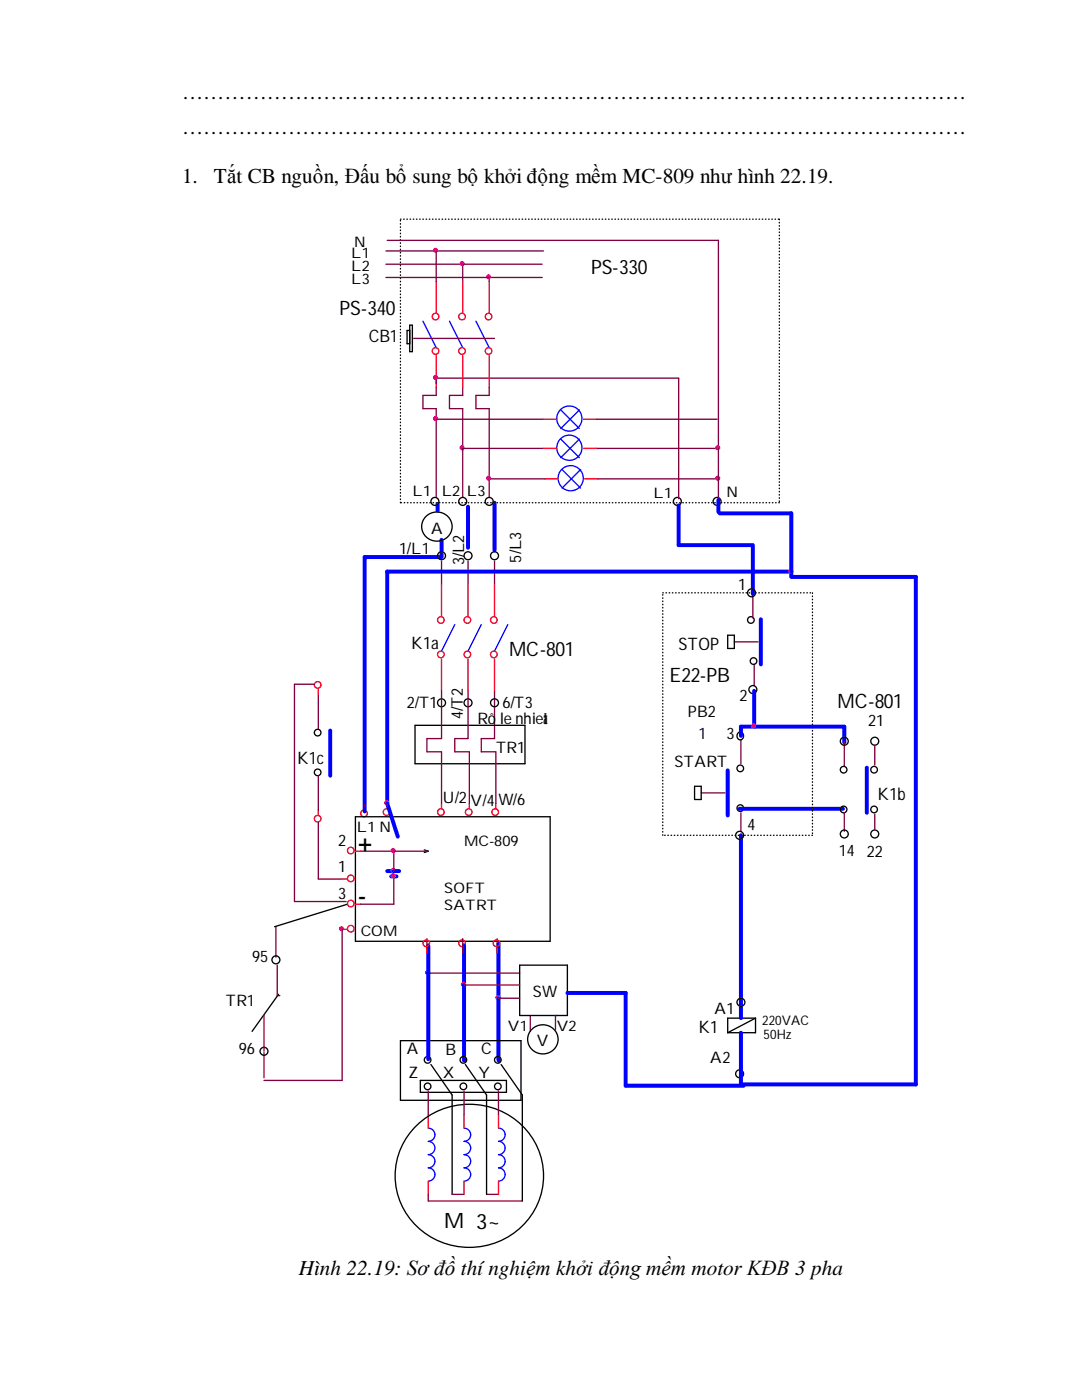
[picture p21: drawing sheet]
<svg xmlns="http://www.w3.org/2000/svg" width="216mm" height="279mm" viewBox="0 0 216 279" stroke-linecap="round" stroke-linejoin="round" font-family="sans-serif">
<defs><g id="words">
<g font-size="5">
<text x="71.5" y="170.1">+</text>
<text x="71.5" y="180.7">-</text>
</g>
<g font-size="4.2">
<text x="36.3" y="19.8">…………………………………………………………………………………………………</text>
<text x="36.3" y="26.8">…………………………………………………………………………………………………</text>
<text x="36.3" y="36.5">1.</text>
<text x="42.7" y="36.5">Tắt CB nguồn, Đấu bổ sung bộ khởi động mềm MC-809 như hình 22.19.</text>
<text x="88.6" y="245">M 3~</text>
<text x="59.6" y="254.5">Hình 22.19: Sơ đồ thínghiệm khởi động mềm motor KĐB 3 pha</text>
</g>
<g font-size="4">
<text x="117.9" y="54.6">PS-330</text>
<text x="67.7" y="62.8">PS-340</text>
<text x="101.6" y="131">MC-801</text>
<text x="133.6" y="136.1">E22-PB</text>
<text x="167.1" y="141.3">MC-801</text>
</g>
<g font-size="3.4">
<text x="73.6" y="68.3">CB1</text>
<text x="82" y="129.5">K1a</text>
<text x="135.4" y="129.7">STOP</text>
<text x="59.3" y="152.5">K1c</text>
<text x="175.1" y="159.6">K1b</text>
<text x="139.4" y="206.2">K1</text>
</g>
<g font-size="3.2">
<text x="86" y="106.6">A</text>
<text x="79.7" y="110.6">1/L1</text>
<text x="92.6" y="112.8" transform="rotate(-90 92.6 112.8)">3/L2</text>
<text x="104" y="112.3" transform="rotate(-90 104 112.3)">5/L3</text>
<text x="147.3" y="117.8">1</text>
<text x="81.2" y="141.3">2/T1</text>
<text x="92.4" y="143.4" transform="rotate(-90 92.4 143.4)">4/T2</text>
<text x="100.2" y="141.3">6/T3</text>
<text x="137.2" y="143.1">PB2</text>
<text x="147.6" y="140">2</text>
<text x="95.2" y="144.4">Rô le nhieä</text>
<text x="108.5" y="144.4">t</text>
<text x="144.9" y="147.6">3</text>
<text x="173.2" y="144.9">21</text>
<text x="99" y="150.3">TR1</text>
<text x="134.6" y="153.2">START</text>
<text x="88.4" y="160.3">U/2 V/4 W/6</text>
<text x="149.2" y="165.6">4</text>
<text x="67.5" y="168.7">2</text>
<text x="167.4" y="170.9">14</text>
<text x="173" y="171.1">22</text>
<text x="67.5" y="179.3">3</text>
<text x="67.5" y="174.1">1</text>
<text x="50.3" y="192">95</text>
<text x="45" y="200.7">TR1</text>
<text x="106.3" y="198.9">SW</text>
<text x="142.6" y="202.4">A1</text>
<text x="107.1" y="208.7">V</text>
<text x="47.7" y="210.3">96</text>
<text x="81.2" y="210.3">A</text>
<text x="81.5" y="215.1">Z</text>
<text x="88.4" y="215.1">X</text>
<text x="88.9" y="210.6">B</text>
<text x="95.5" y="215.1">Y</text>
<text x="96" y="210.3">C</text>
<text x="141.7" y="212.2">A2</text>
</g>
<text font-size="3.2" fill="#000040" x="139.4" y="147.6">1</text>
<g font-size="2.9">
<text x="70.1" y="51.4">L1</text>
<text x="70.7" y="49.3">N</text>
<text x="70.1" y="54">L2</text>
<text x="70.1" y="56.6">L3</text>
<text x="82.3" y="99">L1</text>
<text x="88.1" y="99">L2</text>
<text x="93.1" y="99">L3</text>
<text x="130.4" y="99.5">L1</text>
<text x="144.9" y="99.2">N</text>
<text x="71.2" y="166.1">L1 N</text>
<text x="92.6" y="168.7">MC-809</text>
<text x="88.6" y="178.3">SOFT</text>
<text x="88.6" y="181.7">SATRT</text>
<text x="72" y="186.8">COM</text>
<text x="101.3" y="205.8">V1</text>
<text x="111.1" y="205.8">V2</text>
</g>
<g font-size="2.6">
<text x="152.1" y="204.6">220VAC</text>
<text x="152.3" y="207.3">50Hz</text>
</g>
</g></defs>
<path d="M84.4 78.9v2.7M119.3 95.6h24.1M99.2 187.3v2.9" fill="none" stroke="#800040" stroke-width=".26"/>
<circle cx="143.2" cy="95.4" r=".4" fill="#f0f" stroke="#f0f" stroke-width=".26"/>
<path d="M84.4 64.1l2.6 5.3" fill="none" stroke="#00f" stroke-width=".26"/>
<circle cx="86.9" cy="70.1" r=".66" fill="#fff" stroke="#f00" stroke-width=".26"/>
<path d="M87 71v6.3" fill="none" stroke="#f00" stroke-width=".26"/>
<circle cx="86.9" cy="63.2" r=".66" fill="#fff" stroke="#f00" stroke-width=".26"/>
<g fill="none" stroke="#f00" stroke-width=".26">
<path d="M87 56.2v6.3M108.7 95.6h2.7M116.6 95.6h2.7M63.5 161.7v1M72.8 160.6v1.1M93.7 160.4v1M98.9 160.4v1M68.3 185.5h1"/>
<circle cx="63.4" cy="163.4" r=".66"/>
<circle cx="72.6" cy="162.3" r=".66"/>
<circle cx="93.5" cy="162.1" r=".66"/>
<circle cx="98.8" cy="162.1" r=".66"/>
<circle cx="70" cy="185.3" r=".66"/>
</g>
<g fill="none" stroke="#800040" stroke-width=".26">
<path d="M77 52.7h15.3v3.5M143.4 48v41.5h-24.4M87 75.5h48.4M92.3 77.3v1.6M95 81.6h2.6M97.6 95.6v3.7M88.1 112v4.7M98.7 137.9v9.5M150.5 132.6v4.2M72.8 159.6v.8M85.2 147.4v2.6M90.7 150h3"/>
<path d="M147.8 147.7v4.7M72 169.9h6.6M55.3 198.7h.5M68.3 185.2v.3M52.7 210.1v5M105.8 202.7v3.1M85.5 239.7h18.7"/>
</g>
<g fill="#f0f" stroke="#f0f" stroke-width=".26">
<circle cx="68.1" cy="185.3" r=".4"/>
<circle cx="143.2" cy="89.4" r=".4"/>
<circle cx="78.5" cy="173.7" r=".4"/>
<circle cx="92.2" cy="52.6" r=".4"/>
</g>
<g fill="none" stroke="#000" stroke-width=".26">
<path d="M81.8 64.9h.5v5.3h-.5zM84.7 169.6l.8 .3-.8 .2M55.6 198.4l-5.3 7.4"/>
<circle cx="149.8" cy="123.7" r=".66"/>
<circle cx="88.1" cy="140.3" r=".79"/>
<circle cx="93.4" cy="140.3" r=".79"/>
<circle cx="147.7" cy="161.3" r=".66"/>
<circle cx="85.3" cy="216.8" r=".66"/>
<circle cx="147.6" cy="214.3" r=".79"/>
</g>
<g fill="none" stroke="#00f" stroke-width=".26">
<path d="M89.7 64.1l2.6 5.3M112.2 93.7l3.7 3.7M115.9 93.7l-3.7 3.7"/>
<circle cx="113.9" cy="95.4" r="2.51"/>
</g>
<path d="M72.8 111.2h15.3M157.9 114.1v.8M151.8 123.6v9M145.2 153.7v9M168.5 145v3.2M77.3 173.8h1.3M78.1 174.9h.5M124.8 216.7h23.6" fill="none" stroke="#00f" stroke-width=".79"/>
<circle cx="92.2" cy="70.1" r=".66" fill="#fff" stroke="#f00" stroke-width=".26"/>
<path d="M92.3 71v6.3" fill="none" stroke="#f00" stroke-width=".26"/>
<circle cx="92.2" cy="63.2" r=".66" fill="#fff" stroke="#f00" stroke-width=".26"/>
<path d="M92.3 56.2v6.3" fill="none" stroke="#f00" stroke-width=".26"/>
<path d="M108.2 55.4h-10.6v.8M84.4 78.9h2.6M92.3 81.6v7.9M63.5 138.7v6.8" fill="none" stroke="#800040" stroke-width=".26"/>
<path d="M78.6 173.8h1M147.6 161.4h20.6" fill="none" stroke="#00f" stroke-width=".79"/>
<path d="M82.8 144.8h22v7.6h-22zM70.9 163h38.9v24.9h-38.9zM92.9 212.4l4.2 6.1" fill="none" stroke="#000" stroke-width=".26"/>
<g fill="#f0f" stroke="#f0f" stroke-width=".26">
<circle cx="97.5" cy="55.2" r=".4"/>
<circle cx="92.2" cy="89.4" r=".4"/>
</g>
<path d="M95 64.1l2.6 5.3" fill="none" stroke="#00f" stroke-width=".26"/>
<circle cx="97.5" cy="70" r=".66" fill="#fff" stroke="#f00" stroke-width=".26"/>
<path d="M97.6 71v6.3" fill="none" stroke="#f00" stroke-width=".26"/>
<circle cx="97.5" cy="63.2" r=".66" fill="#fff" stroke="#f00" stroke-width=".26"/>
<g fill="none" stroke="#f00" stroke-width=".26">
<path d="M97.6 56.2v6.3M108.5 89.5h2.6M116.4 89.5h2.6M77.3 160.4v1M88.1 160.4v1M85.2 189.2v1M92.3 189.2v1M85.5 222.5v2.6M85.5 235.7v2.7M99.5 222.5v2.6M99.5 235.7v2.7"/>
<circle cx="77.1" cy="162.1" r=".66"/>
<circle cx="88" cy="162.1" r=".66"/>
<circle cx="85.1" cy="188.2" r=".66"/>
<circle cx="92.2" cy="188.3" r=".66"/>
</g>
<g fill="none" stroke="#800040" stroke-width=".26">
<path d="M77 50.1h31.5M92.3 52.7h15.9M97.6 77.3v1.6M84.4 81.6h2.6v17.7M89.7 81.6h2.6M92.3 89.5h16.2M93.4 112v4.7M150.2 119.1v4.2M93.4 137.9v9.5h-2.7v2.6M146.5 128.1h4.8M85.2 150h2.9v10.4M96 150h2.9v10.4"/>
<path d="M168.5 147.9v5.1M58.8 179.9h10.3M78.6 169.9v3.9M147.8 162.2v3.7M55.1 184.9v6.1M68.3 185.5v30.1h-15.6M85.2 187.3v2.9M85.5 194.2h18.2M110.8 202.7h.3M97.1 238.4h2.4"/>
</g>
<g fill="none" stroke="#00f" stroke-width=".79">
<path d="M77.3 114.1v46.3M87.3 100.6v1.3M88.1 107.7v3.2M93.4 101.1v8.2M98.7 100.3v9.5M143.6 102.4h14.3M157.9 115.1h24.8M65.9 145.8v9M150.5 145h18M78.6 174.9h.5M147.8 166.7v36.5M85.5 188.6v5.6"/>
<path d="M99.5 188.4v23.3M113.2 198.2h11.6v18.5M147.8 214.3v2.1"/>
</g>
<g fill="none" stroke="#000" stroke-width=".26">
<path d="M147.2 146.3a.75 .75 0 0 1 1.2 .2 .75 .75 0 0 1-.4 1.1 .76 .76 0 0 1-.9-.4 .76 .76 0 0 1 .1-.9zM103.7 192.6h9.5v10.1h-9.5zM79.9 207.7h24.1v11.9h-24.1zM90.2 218.5v19.9M97.1 218.5v19.9M100 212.4l4.2 6.1M145.2 203.2h5.6v2.9h-5.6z"/>
<circle cx="93.4" cy="110.9" r=".79"/>
<circle cx="135.2" cy="100.1" r=".79"/>
<circle cx="143.1" cy="100.1" r=".79"/>
<circle cx="150.2" cy="137.6" r=".79"/>
<circle cx="150.4" cy="131.9" r=".66"/>
<circle cx="63.4" cy="154.1" r=".66"/>
<circle cx="174.4" cy="153.6" r=".66"/>
<circle cx="174.5" cy="147.9" r=".79"/>
<circle cx="147.6" cy="166.7" r=".79"/>
<circle cx="174.4" cy="161.5" r=".66"/>
<circle cx="174.5" cy="166.4" r=".79"/>
<circle cx="52.7" cy="209.8" r=".79"/>
<circle cx="85.3" cy="211.5" r=".66"/>
<circle cx="92.5" cy="216.8" r=".66"/>
<circle cx="99.3" cy="216.8" r=".66"/>
</g>
<path d="M79.9 43.7h75.6M155.5 43.7v56.6M79.9 100.3v-56.6M132.2 118.3h29.9M155.5 100.3h-75.6M162.1 118.3v48.4M132.2 166.7v-48.4M162.1 166.7h-29.9" fill="none" stroke="#000" stroke-width=".26" stroke-dasharray="0 .5"/>
<g fill="#f0f" stroke="#f0f" stroke-width=".26">
<circle cx="99.3" cy="199.1" r=".4"/>
<circle cx="77.1" cy="160.2" r=".4"/>
<circle cx="78.5" cy="169.7" r=".4"/>
<circle cx="85.3" cy="194.1" r=".4"/>
<circle cx="86.9" cy="83.5" r=".4"/>
<circle cx="86.9" cy="50" r=".4"/>
</g>
<g fill="none" stroke="#00f" stroke-width=".26">
<path d="M111.9 87.6l3.7 3.7M115.6 87.6l-3.7 3.7M90.7 124.7l-2.6 5.2M85.5 225.1a1.32 1.32 0 0 1 1.3 1.4 1.32 1.32 0 0 1-1.3 1.3 1.32 1.32 0 0 1 1.3 1.3 1.32 1.32 0 0 1-1.3 1.3 1.32 1.32 0 0 1 1.3 1.4 1.32 1.32 0 0 1-1.3 1.3 1.32 1.32 0 0 1 1.3 1.3 1.32 1.32 0 0 1-1.3 1.3M99.5 225.1a1.32 1.32 0 0 1 1.3 1.4 1.32 1.32 0 0 1-1.3 1.3 1.32 1.32 0 0 1 1.3 1.3 1.32 1.32 0 0 1-1.3 1.3 1.32 1.32 0 0 1 1.3 1.4 1.32 1.32 0 0 1-1.3 1.3 1.32 1.32 0 0 1 1.3 1.3 1.32 1.32 0 0 1-1.3 1.3"/>
<circle cx="113.6" cy="89.4" r="2.51"/>
</g>
<circle cx="88" cy="130.6" r=".66" fill="#fff" stroke="#f00" stroke-width=".26"/>
<path d="M88.1 131.5v6.4" fill="none" stroke="#f00" stroke-width=".26"/>
<circle cx="88" cy="123.7" r=".66" fill="#fff" stroke="#f00" stroke-width=".26"/>
<g fill="none" stroke="#f00" stroke-width=".26">
<path d="M108.5 83.7h2.6M116.4 83.7h2.6M88.1 116.7v6.4M63.5 137.6v1.1M68.3 175.4h1M92.6 222.5v2.6M92.6 235.7v2.7"/>
<circle cx="63.4" cy="136.7" r=".66"/>
<circle cx="70" cy="175.3" r=".66"/>
</g>
<g fill="none" stroke="#800040" stroke-width=".26">
<path d="M77.3 48h66.1M87 75.5v1M87 83.7h21.5M92.3 89.5v9.8M97.6 95.6h11.1M143.4 95.6v3.9M98.7 112v4.7M62.7 136.6h-3.9v43.3M63.5 154.8v6.9M85.2 147.4h2.9M139.9 158.2h4.8M174.5 148.7v4"/>
<path d="M63.5 164.1v11.3M77 160.4h.3M174.5 162.5v3.1M99.5 199.2h4.2M52.7 202.7v7.1"/>
</g>
<g fill="none" stroke="#000" stroke-width=".26">
<path d="M86 212.4l4.2 6.1"/>
<circle cx="88.1" cy="110.9" r=".79"/>
<circle cx="97.6" cy="100.1" r=".79"/>
<circle cx="168.5" cy="147.9" r=".79"/>
<circle cx="168.3" cy="161.5" r=".66"/>
<circle cx="99.3" cy="211.5" r=".66"/>
<circle cx="147.8" cy="200" r=".79"/>
</g>
<path d="M77.3 114.1h80.6M135.4 100.9v7.9M150.2 109.1v9.5M182.7 115.1v101.3h-34.6M150.5 137.9v7.1M173 153.2v9M77.3 160.4l2.1 6.6M92.6 188.6v23.1" fill="none" stroke="#00f" stroke-width=".79"/>
<g fill="#f0f" stroke="#f0f" stroke-width=".26">
<circle cx="92.5" cy="196.4" r=".4"/>
<circle cx="157.8" cy="113.9" r=".4"/>
</g>
<g fill="none" stroke="#00f" stroke-width=".26">
<path d="M111.9 81.8l3.7 3.7M115.6 81.8l-3.7 3.7M96 124.7l-2.6 5.2M92.6 225.1a1.32 1.32 0 0 1 1.3 1.4 1.32 1.32 0 0 1-1.3 1.3 1.32 1.32 0 0 1 1.3 1.3 1.32 1.32 0 0 1-1.3 1.3 1.32 1.32 0 0 1 1.3 1.4 1.32 1.32 0 0 1-1.3 1.3 1.32 1.32 0 0 1 1.3 1.3 1.32 1.32 0 0 1-1.3 1.3"/>
<circle cx="113.6" cy="83.5" r="2.51"/>
</g>
<circle cx="93.3" cy="130.6" r=".66" fill="#fff" stroke="#f00" stroke-width=".26"/>
<path d="M93.4 131.5v6.4" fill="none" stroke="#f00" stroke-width=".26"/>
<circle cx="93.3" cy="123.7" r=".66" fill="#fff" stroke="#f00" stroke-width=".26"/>
<g fill="none" stroke="#f00" stroke-width=".26">
<path d="M93.4 116.7v6.4M70.9 169.9h1.1M70.9 180.5h1.1"/>
<circle cx="70" cy="169.7" r=".66"/>
<circle cx="70" cy="180.3" r=".66"/>
</g>
<g fill="none" stroke="#000" stroke-width=".26">
<path d="M81.2 66h.6v2.6h-.6zM145.2 126.8h1.3v2.6h-1.3zM138.6 156.9h1.3v2.7h-1.3zM69.3 180.5l-14.5 4.4M83.9 215.6h17.2v2.4h-17.2zM104.2 218.5v21.2M106 205.6a2.97 2.97 0 0 1 4.6-.1 2.97 2.97 0 0 1-.9 4.5 2.96 2.96 0 0 1-3.7-.7 2.96 2.96 0 0 1 0-3.7zM150.8 203.2l-5.6 2.9M83.2 224.6a15 15 0 0 1 25 7.2 14.6 14.6 0 0 1-17.5 16.9 14.1 14.1 0 0 1-11.2-9.8 14.1 14.1 0 0 1 3.7-14.3z"/>
<circle cx="86.8" cy="100.1" r=".79"/>
<circle cx="92.3" cy="100.1" r=".79"/>
<circle cx="150" cy="118.3" r=".79"/>
<circle cx="63.4" cy="146.2" r=".66"/>
<circle cx="98.7" cy="140.3" r=".79"/>
<circle cx="168.3" cy="153.6" r=".66"/>
<circle cx="168.5" cy="166.4" r=".79"/>
<circle cx="55.1" cy="191.6" r=".79"/>
</g>
<g fill="none" stroke="#800040" stroke-width=".26">
<path d="M77 55.4h20.6M82.5 67.5h16.2M87 75.2v.3M87 77.3v1.6M92.3 78.9h-2.6v2.7M95 78.9v2.7M97.6 81.6v14M119 83.7h24.1M143.4 89.5v6.1M88.1 137.9v9.5M93.7 150v10.4M96 147.4v2.6"/>
<path d="M63.5 175.4h4.8M78.6 174.9v5.6h-6.6M168.5 162.2v3.7M55.3 192.6v6.1M110.8 202.7v2.9"/>
</g>
<g fill="#f0f" stroke="#f0f" stroke-width=".26">
<circle cx="86.9" cy="75.3" r=".4"/>
<circle cx="97.5" cy="95.4" r=".4"/>
<circle cx="78.5" cy="174.8" r=".4"/>
</g>
<path d="M143.4 99.8v2.4M135.4 108.8h14.8M157.9 102.4v11.7M147.8 145v1.9M85.5 194.2v17.2M147.8 206.1v7.9" fill="none" stroke="#00f" stroke-width=".79"/>
<path d="M101.3 124.7l-2.6 5.2" fill="none" stroke="#00f" stroke-width=".26"/>
<circle cx="98.5" cy="130.6" r=".66" fill="#fff" stroke="#f00" stroke-width=".26"/>
<path d="M98.7 131.5v6.4" fill="none" stroke="#f00" stroke-width=".26"/>
<circle cx="98.5" cy="123.7" r=".66" fill="#fff" stroke="#f00" stroke-width=".26"/>
<g fill="none" stroke="#f00" stroke-width=".26">
<path d="M98.7 116.7v6.4M99.2 189.2v1"/>
<circle cx="99.1" cy="188.3" r=".66"/>
</g>
<g fill="none" stroke="#800040" stroke-width=".26">
<path d="M87 50.1v6.1M95 78.9h2.6M135.4 75.5v24M96 147.4h2.7M72.8 160.6v.3M77.3 160.4v.5M78.6 169.9h6.9M92.3 187.3v2.9M92.6 196.6h11.1M85.5 217.7v4.8M92.6 217.7v4.8M99.5 217.7v4.8"/>
<path d="M85.5 238.4v1.3M90.2 238.4h2.4"/>
</g>
<g fill="none" stroke="#000" stroke-width=".26">
<path d="M84.8 103.3a2.97 2.97 0 0 1 4.7-.2 2.97 2.97 0 0 1-1 4.6 2.96 2.96 0 0 1-3.6-.7 2.96 2.96 0 0 1-.1-3.7z"/>
<circle cx="98.7" cy="110.9" r=".79"/>
<circle cx="147.7" cy="153.3" r=".66"/>
<circle cx="92.5" cy="211.5" r=".66"/>
</g>
<path d="M72.8 111.2v50.7M147.8 145h2.7" fill="none" stroke="#00f" stroke-width=".79"/>
<circle cx="150.4" cy="144.9" r=".4" fill="#f0f" stroke="#f0f" stroke-width=".26"/>
<use href="#words"/>
</svg>
